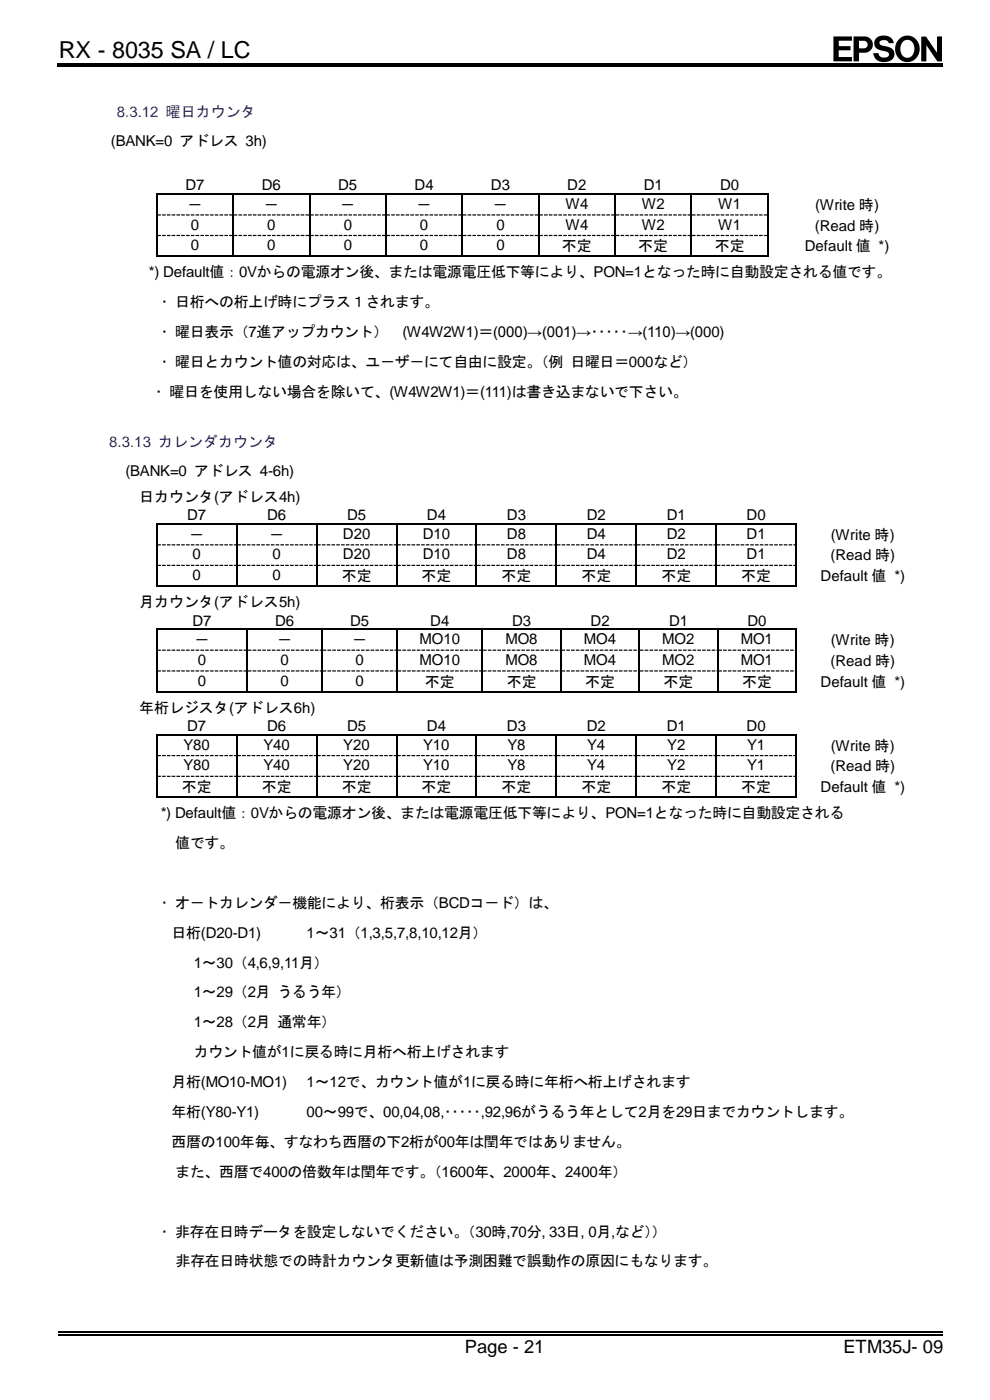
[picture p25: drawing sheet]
<svg xmlns="http://www.w3.org/2000/svg" width="210mm" height="297mm" viewBox="0 0 210 297" stroke-linecap="round" stroke-linejoin="round" font-family="sans-serif">
<defs><g id="words">
<text font-size="5" x="12.5" y="12.2">RX - 8035 SA / LC</text>
<g font-size="3.9">
<text x="98.6" y="286.9">Page - 21</text>
<text x="178.9" y="286.9">ETM35J- 09</text>
</g>
<g font-size="3.2" fill="#00f">
<text x="24.8" y="24.8">8.3.12 曜日カウンタ</text>
<text x="23.2" y="94.8">8.3.13 カレンダカウンタ</text>
</g>
<g font-size="3.2">
<text x="23.5" y="31.1">(BANK=0 アドレス 3h)</text>
<text x="39.3" y="40.4">D7</text>
<text x="55.5" y="40.4">D6</text>
<text x="71.7" y="40.4">D5</text>
<text x="87.9" y="40.4">D4</text>
<text x="104.2" y="40.4">D3</text>
<text x="120.3" y="40.4">D2</text>
<text x="136.5" y="40.4">D1</text>
<text x="152.8" y="40.4">D0</text>
<text x="39.8" y="44.5">－</text>
<text x="56" y="44.5">－</text>
<text x="72.2" y="44.5">－</text>
<text x="88.4" y="44.5">－</text>
<text x="104.6" y="44.5">－</text>
<text x="120" y="44.3">W4</text>
<text x="136.2" y="44.3">W2</text>
<text x="152.4" y="44.3">W1</text>
<text x="172.9" y="44.5">(Write 時)</text>
<text x="40.5" y="48.7">0</text>
<text x="40.5" y="53.1">0</text>
<text x="56.7" y="48.7">0</text>
<text x="56.7" y="53.1">0</text>
<text x="72.9" y="48.7">0</text>
<text x="72.9" y="53.1">0</text>
<text x="89.1" y="48.7">0</text>
<text x="89.1" y="53.1">0</text>
<text x="105.3" y="48.7">0</text>
<text x="105.3" y="53.1">0</text>
<text x="119.2" y="53.3">不定</text>
<text x="120" y="48.7">W4</text>
<text x="135.4" y="53.3">不定</text>
<text x="136.2" y="48.7">W2</text>
<text x="151.6" y="53.3">不定</text>
<text x="152.4" y="48.7">W1</text>
<text x="170.7" y="53.3">Default 値 *)</text>
<text x="172.8" y="48.9">(Read 時)</text>
<text x="31.6" y="58.8">*) Default値：0Vからの電源オン後、または電源電圧低下等により、PON=1となった時に自動設定される値です。</text>
<text x="34.1" y="65.2">･ 日桁への桁上げ時にプラス１されます。</text>
<text x="34.1" y="71.5">･ 曜日表示（7進アップカウント）</text>
<text x="85.4" y="71.5">(W4W2W1)＝(000)→(001)→･････→(110)→(000)</text>
<text x="34.1" y="77.9">･ 曜日とカウント値の対応は、ユ－ザ－にて自由に設定。</text>
<text x="113.2" y="77.9">（例 日曜日＝000など）</text>
<text x="32.9" y="84.1">･ 曜日を使用しない場合を除いて、(W4W2W1)＝(111)は書き込まないで下さい。</text>
<text x="26.6" y="101.1">(BANK=0 アドレス 4-6h)</text>
<text x="29.5" y="106.5">日カウンタ(アドレス4h)</text>
<text x="39.7" y="110.4">D7</text>
<text x="56.6" y="110.4">D6</text>
<text x="73.6" y="110.4">D5</text>
<text x="90.6" y="110.4">D4</text>
<text x="107.5" y="110.4">D3</text>
<text x="124.5" y="110.4">D2</text>
<text x="141.5" y="110.4">D1</text>
<text x="158.4" y="110.4">D0</text>
<text x="40.1" y="114.5">－</text>
<text x="40.9" y="118.7">0</text>
<text x="57.1" y="114.5">－</text>
<text x="57.8" y="118.7">0</text>
<text x="72.7" y="114.3">D20</text>
<text x="72.7" y="118.7">D20</text>
<text x="89.7" y="114.3">D10</text>
<text x="89.7" y="118.7">D10</text>
<text x="107.5" y="114.3">D8</text>
<text x="107.5" y="118.7">D8</text>
<text x="124.5" y="114.3">D4</text>
<text x="124.5" y="118.7">D4</text>
<text x="141.5" y="114.3">D2</text>
<text x="141.5" y="118.7">D2</text>
<text x="158.4" y="114.3">D1</text>
<text x="158.4" y="118.7">D1</text>
<text x="176.2" y="118.9">(Read 時)</text>
<text x="176.3" y="114.5">(Write 時)</text>
<text x="40.9" y="123.1">0</text>
<text x="57.8" y="123.1">0</text>
<text x="72.5" y="123.3">不定</text>
<text x="89.4" y="123.3">不定</text>
<text x="106.4" y="123.3">不定</text>
<text x="123.3" y="123.3">不定</text>
<text x="140.3" y="123.3">不定</text>
<text x="157.3" y="123.3">不定</text>
<text x="174.1" y="123.3">Default 値 *)</text>
<text x="29.5" y="128.8">月カウンタ(アドレス5h)</text>
<text x="40.8" y="132.7">D7</text>
<text x="41.3" y="136.9">－</text>
<text x="58.4" y="132.7">D6</text>
<text x="58.8" y="136.9">－</text>
<text x="74.3" y="132.7">D5</text>
<text x="74.7" y="136.9">－</text>
<text x="89" y="136.7">MO10</text>
<text x="91.3" y="132.7">D4</text>
<text x="107.2" y="136.7">MO8</text>
<text x="108.6" y="132.7">D3</text>
<text x="123.8" y="136.7">MO4</text>
<text x="125.3" y="132.7">D2</text>
<text x="140.5" y="136.7">MO2</text>
<text x="141.9" y="132.7">D1</text>
<text x="157.1" y="136.7">MO1</text>
<text x="158.6" y="132.7">D0</text>
<text x="176.3" y="136.9">(Write 時)</text>
<text x="42" y="141">0</text>
<text x="59.5" y="141">0</text>
<text x="75.4" y="141">0</text>
<text x="89" y="141">MO10</text>
<text x="107.2" y="141">MO8</text>
<text x="123.8" y="141">MO4</text>
<text x="140.5" y="141">MO2</text>
<text x="157.1" y="141">MO1</text>
<text x="176.2" y="141.2">(Read 時)</text>
<text x="42" y="145.4">0</text>
<text x="59.5" y="145.4">0</text>
<text x="75.4" y="145.4">0</text>
<text x="90.1" y="145.6">不定</text>
<text x="107.5" y="145.6">不定</text>
<text x="124.1" y="145.6">不定</text>
<text x="140.8" y="145.6">不定</text>
<text x="157.4" y="145.6">不定</text>
<text x="174.1" y="145.6">Default 値 *)</text>
<text x="29.5" y="151.2">年桁レジスタ(アドレス6h)</text>
<text x="39.7" y="155.1">D7</text>
<text x="56.6" y="155.1">D6</text>
<text x="73.6" y="155.1">D5</text>
<text x="90.6" y="155.1">D4</text>
<text x="107.5" y="155.1">D3</text>
<text x="124.5" y="155.1">D2</text>
<text x="141.5" y="155.1">D1</text>
<text x="158.4" y="155.1">D0</text>
<text x="38.9" y="159">Y80</text>
<text x="55.9" y="159">Y40</text>
<text x="72.8" y="159">Y20</text>
<text x="89.8" y="159">Y10</text>
<text x="107.6" y="159">Y8</text>
<text x="124.6" y="159">Y4</text>
<text x="141.5" y="159">Y2</text>
<text x="158.5" y="159">Y1</text>
<text x="176.3" y="159.2">(Write 時)</text>
<text x="38.9" y="163.4">Y80</text>
<text x="55.9" y="163.4">Y40</text>
<text x="72.8" y="163.4">Y20</text>
<text x="89.8" y="163.4">Y10</text>
<text x="107.6" y="163.4">Y8</text>
<text x="124.6" y="163.4">Y4</text>
<text x="141.5" y="163.4">Y2</text>
<text x="158.5" y="163.4">Y1</text>
<text x="176.2" y="163.6">(Read 時)</text>
<text x="34.1" y="173.5">*) Default値：0Vからの電源オン後、または電源電圧低下等により、PON=1となった時に自動設定される</text>
<text x="38.6" y="168">不定</text>
<text x="55.5" y="168">不定</text>
<text x="72.5" y="168">不定</text>
<text x="89.4" y="168">不定</text>
<text x="106.4" y="168">不定</text>
<text x="123.3" y="168">不定</text>
<text x="140.3" y="168">不定</text>
<text x="157.3" y="168">不定</text>
<text x="174.1" y="168">Default 値 *)</text>
<text x="37.2" y="179.9">値です。</text>
<text x="34.1" y="192.6">･ オ－トカレンダ－機能により、桁表示（BCDコ－ド）は、</text>
<text x="36.4" y="198.9">日桁(D20-D1)</text>
<text x="65" y="198.9">1～31（1,3,5,7,8,10,12月）</text>
<text x="41.1" y="205.3">1～30（4,6,9,11月）</text>
<text x="41.1" y="211.6">1～29（2月 うるう年）</text>
<text x="41.1" y="218">1～28（2月 通常年）</text>
<text x="41.1" y="224.3">カウント値が1に戻る時に月桁へ桁上げされます</text>
<text x="36.4" y="230.7">月桁(MO10-MO1)</text>
<text x="65" y="230.7">1～12で、カウント値が1に戻る時に年桁へ桁上げされます</text>
<text x="36.4" y="237">年桁(Y80-Y1)</text>
<text x="65" y="237">00～99で、00,04,08,･････,92,96がうるう年として2月を29日までカウントします。</text>
<text x="36.4" y="243.4">西暦の100年毎、すなわち西暦の下2桁が00年は閏年ではありません。</text>
<text x="37.2" y="249.7">また、西暦で400の倍数年は閏年です。</text>
<text x="90.5" y="249.7">（1600年、2000年、2400年）</text>
<text x="34.1" y="262.4">･ 非存在日時データを設定しないでください。</text>
<text x="97.7" y="262.4">（30時,70分, 33日, 0月,など）</text>
<text x="138.2" y="262.4">）</text>
<text x="37.3" y="268.7">非存在日時状態での時計カウンタ更新値は予測困難で誤動作の原因にもなります。</text>
</g>
</g></defs>
<path d="M176.7 7.5h23.2v5.8h-23.2z" fill-rule="evenodd" fill="#fff" stroke="#fff" stroke-width=".21"/>
<g fill="#000">
<path d="M99.8 13.4h.7v.2h-.7z" fill-rule="evenodd"/>
<path d="M99.8 13.9h.7v.2h-.7z" fill-rule="evenodd"/>
<path d="M176.8 7.7h3.9v.9h-2.8v1.2h2.5v.9h-2.5v1.4h2.8v.9h-3.9z" fill-rule="evenodd"/>
<path d="M181.1 7.7h1.3l-.2 1v1.6h1.1a.8 .8 0 0 0 .8-.8 .8 .8 0 0 0-.8-.8h-1.1l.2-1h1a1.73 1.73 0 0 1 1.8 1.8 1.73 1.73 0 0 1-1.8 1.7h-1.2v1.8h-1.1z" fill-rule="evenodd"/>
<path d="M185.9 8.1a2.24 2.24 0 0 1 3.7 1l-1.1 .1a1.09 1.09 0 0 0-.9-.7 1.09 1.09 0 0 0-1 .6 1.07 1.07 0 0 0 1.2 .7 1.77 1.77 0 0 1 1.9 2.1 2.36 2.36 0 0 1-2.5 1.3 2.36 2.36 0 0 1-1.9-1.9h1a1.22 1.22 0 0 0 1.1 .9 1.22 1.22 0 0 0 1.2-.7l-.2-.4a6.5 6.5 0 0 1-2.7-1.1l-.2-1z" fill-rule="evenodd"/>
<path d="M190.7 8.3l.9-.6 .9-.2v1a2.02 2.02 0 0 0-1.2 3 1.46 1.46 0 0 0 1.8 .6 1.46 1.46 0 0 0 .9-1.6l-.2-1.1a1.38 1.38 0 0 0-1.3-.9v-1a2.78 2.78 0 0 1 2.6 3.4 2.78 2.78 0 0 1-3.8 2 2.94 2.94 0 0 1-.6-4.6z" fill-rule="evenodd"/>
<path d="M195.4 7.8h1l2.4 3.4v-3.5h1v5.3h-1l-2.3-3.4v3.4h-1.1z" fill-rule="evenodd"/>
<path d="M33.1 41.1h.3v.2h-.3z" fill-rule="evenodd"/>
<path d="M33.1 41.1h.3v.2h-.3z" fill-rule="evenodd"/>
<path d="M33.1 45.5h.3v.2h-.3z" fill-rule="evenodd"/>
<path d="M33.1 49.8h.3v.3h-.3z" fill-rule="evenodd"/>
<path d="M33.1 54.2h.3v.3h-.3z" fill-rule="evenodd"/>
<path d="M33.1 54.2h.3v.3h-.3z" fill-rule="evenodd"/>
<path d="M33.4 41.1h.2v.2h-.2z" fill-rule="evenodd"/>
<path d="M49.3 41.1h.3v.2h-.3z" fill-rule="evenodd"/>
<path d="M49.3 45.5h.3v.2h-.3z" fill-rule="evenodd"/>
<path d="M49.3 49.8h.3v.3h-.3z" fill-rule="evenodd"/>
<path d="M49.3 54.2h.3v.3h-.3z" fill-rule="evenodd"/>
<path d="M49.6 41.1h.2v.2h-.2z" fill-rule="evenodd"/>
<path d="M65.5 41.1h.3v.2h-.3z" fill-rule="evenodd"/>
<path d="M65.5 45.5h.3v.2h-.3z" fill-rule="evenodd"/>
<path d="M65.5 49.8h.3v.3h-.3z" fill-rule="evenodd"/>
<path d="M65.5 54.2h.3v.3h-.3z" fill-rule="evenodd"/>
<path d="M65.8 41.1h.2v.2h-.2z" fill-rule="evenodd"/>
<path d="M81.7 41.1h.3v.2h-.3z" fill-rule="evenodd"/>
<path d="M81.7 45.5h.3v.2h-.3z" fill-rule="evenodd"/>
<path d="M81.7 49.8h.3v.3h-.3z" fill-rule="evenodd"/>
<path d="M81.7 54.2h.3v.3h-.3z" fill-rule="evenodd"/>
<path d="M82 41.1h.2v.2h-.2z" fill-rule="evenodd"/>
<path d="M97.9 41.1h.3v.2h-.3z" fill-rule="evenodd"/>
<path d="M97.9 45.5h.3v.2h-.3z" fill-rule="evenodd"/>
<path d="M97.9 49.8h.3v.3h-.3z" fill-rule="evenodd"/>
<path d="M97.9 54.2h.3v.3h-.3z" fill-rule="evenodd"/>
<path d="M98.2 41.1h.2v.2h-.2z" fill-rule="evenodd"/>
<path d="M114.1 41.1h.3v.2h-.3z" fill-rule="evenodd"/>
<path d="M114.1 45.5h.3v.2h-.3z" fill-rule="evenodd"/>
<path d="M114.1 49.8h.3v.3h-.3z" fill-rule="evenodd"/>
<path d="M114.1 54.2h.3v.3h-.3z" fill-rule="evenodd"/>
<path d="M114.4 41.1h.3v.2h-.3z" fill-rule="evenodd"/>
<path d="M130.4 41.1h.2v.2h-.2z" fill-rule="evenodd"/>
<path d="M130.4 45.5h.2v.2h-.2z" fill-rule="evenodd"/>
<path d="M130.4 49.8h.2v.3h-.2z" fill-rule="evenodd"/>
<path d="M130.4 54.2h.2v.3h-.2z" fill-rule="evenodd"/>
<path d="M130.6 41.1h.3v.2h-.3z" fill-rule="evenodd"/>
<path d="M146.5 41.1h.3v.2h-.3z" fill-rule="evenodd"/>
<path d="M146.5 45.5h.3v.2h-.3z" fill-rule="evenodd"/>
<path d="M146.5 49.8h.3v.3h-.3z" fill-rule="evenodd"/>
<path d="M146.5 54.2h.3v.3h-.3z" fill-rule="evenodd"/>
<path d="M146.8 41.1h.2v.2h-.2z" fill-rule="evenodd"/>
<path d="M162.8 41.1h.2v.2h-.2z" fill-rule="evenodd"/>
<path d="M162.8 41.1h.2v.2h-.2z" fill-rule="evenodd"/>
<path d="M162.8 45.5h.2v.2h-.2z" fill-rule="evenodd"/>
<path d="M162.8 49.8h.2v.3h-.2z" fill-rule="evenodd"/>
<path d="M162.8 54.2h.2v.3h-.2z" fill-rule="evenodd"/>
<path d="M162.8 54.2h.2v.3h-.2z" fill-rule="evenodd"/>
<path d="M33.1 111.1h.3v.2h-.3z" fill-rule="evenodd"/>
<path d="M33.1 111.1h.3v.2h-.3z" fill-rule="evenodd"/>
<path d="M33.1 115.5h.3v.2h-.3z" fill-rule="evenodd"/>
<path d="M33.4 111.1h.2v.2h-.2z" fill-rule="evenodd"/>
<path d="M50.1 111.1h.2v.2h-.2z" fill-rule="evenodd"/>
<path d="M50.1 115.5h.2v.2h-.2z" fill-rule="evenodd"/>
<path d="M50.3 111.1h.3v.2h-.3z" fill-rule="evenodd"/>
<path d="M67 111.1h.3v.2h-.3z" fill-rule="evenodd"/>
<path d="M67 115.5h.3v.2h-.3z" fill-rule="evenodd"/>
<path d="M67.3 111.1h.2v.2h-.2z" fill-rule="evenodd"/>
<path d="M84 111.1h.3v.2h-.3z" fill-rule="evenodd"/>
<path d="M84 115.5h.3v.2h-.3z" fill-rule="evenodd"/>
<path d="M84.3 111.1h.2v.2h-.2z" fill-rule="evenodd"/>
<path d="M100.9 111.1h.3v.2h-.3z" fill-rule="evenodd"/>
<path d="M100.9 115.5h.3v.2h-.3z" fill-rule="evenodd"/>
<path d="M101.2 111.1h.2v.2h-.2z" fill-rule="evenodd"/>
<path d="M117.9 111.1h.2v.2h-.2z" fill-rule="evenodd"/>
<path d="M117.9 115.5h.2v.2h-.2z" fill-rule="evenodd"/>
<path d="M118.1 111.1h.3v.2h-.3z" fill-rule="evenodd"/>
<path d="M134.9 111.1h.2v.2h-.2z" fill-rule="evenodd"/>
<path d="M134.9 115.5h.2v.2h-.2z" fill-rule="evenodd"/>
<path d="M135.1 111.1h.3v.2h-.3z" fill-rule="evenodd"/>
<path d="M151.8 111.1h.2v.2h-.2z" fill-rule="evenodd"/>
<path d="M151.8 115.5h.2v.2h-.2z" fill-rule="evenodd"/>
<path d="M152 111.1h.3v.2h-.3z" fill-rule="evenodd"/>
<path d="M168.8 111.1h.2v.2h-.2z" fill-rule="evenodd"/>
<path d="M168.8 111.1h.2v.2h-.2z" fill-rule="evenodd"/>
<path d="M168.8 115.5h.2v.2h-.2z" fill-rule="evenodd"/>
<path d="M33.1 119.8h.3v.3h-.3z" fill-rule="evenodd"/>
<path d="M33.1 124.2h.3v.3h-.3z" fill-rule="evenodd"/>
<path d="M33.1 124.2h.3v.3h-.3z" fill-rule="evenodd"/>
<path d="M33.1 133.4h.3v.3h-.3z" fill-rule="evenodd"/>
<path d="M33.1 133.4h.3v.3h-.3z" fill-rule="evenodd"/>
<path d="M33.1 137.8h.3v.3h-.3z" fill-rule="evenodd"/>
<path d="M33.4 133.4h.2v.3h-.2z" fill-rule="evenodd"/>
<path d="M50.1 119.8h.2v.3h-.2z" fill-rule="evenodd"/>
<path d="M50.1 124.2h.2v.3h-.2z" fill-rule="evenodd"/>
<path d="M52.3 133.4h.3v.3h-.3z" fill-rule="evenodd"/>
<path d="M52.3 137.8h.3v.3h-.3z" fill-rule="evenodd"/>
<path d="M52.6 133.4h.2v.3h-.2z" fill-rule="evenodd"/>
<path d="M67 119.8h.3v.3h-.3z" fill-rule="evenodd"/>
<path d="M67 124.2h.3v.3h-.3z" fill-rule="evenodd"/>
<path d="M68.2 133.4h.3v.3h-.3z" fill-rule="evenodd"/>
<path d="M68.2 137.8h.3v.3h-.3z" fill-rule="evenodd"/>
<path d="M68.5 133.4h.2v.3h-.2z" fill-rule="evenodd"/>
<path d="M84 119.8h.3v.3h-.3z" fill-rule="evenodd"/>
<path d="M84 124.2h.3v.3h-.3z" fill-rule="evenodd"/>
<path d="M84.1 133.4h.2v.3h-.2z" fill-rule="evenodd"/>
<path d="M84.1 137.8h.2v.3h-.2z" fill-rule="evenodd"/>
<path d="M84.3 133.4h.3v.3h-.3z" fill-rule="evenodd"/>
<path d="M100.9 119.8h.3v.3h-.3z" fill-rule="evenodd"/>
<path d="M100.9 124.2h.3v.3h-.3z" fill-rule="evenodd"/>
<path d="M102.2 133.4h.3v.3h-.3z" fill-rule="evenodd"/>
<path d="M102.2 137.8h.3v.3h-.3z" fill-rule="evenodd"/>
<path d="M102.5 133.4h.2v.3h-.2z" fill-rule="evenodd"/>
<path d="M117.9 119.8h.2v.3h-.2z" fill-rule="evenodd"/>
<path d="M117.9 124.2h.2v.3h-.2z" fill-rule="evenodd"/>
<path d="M118.9 133.4h.2v.3h-.2z" fill-rule="evenodd"/>
<path d="M118.9 137.8h.2v.3h-.2z" fill-rule="evenodd"/>
<path d="M119.1 133.4h.3v.3h-.3z" fill-rule="evenodd"/>
<path d="M134.9 119.8h.2v.3h-.2z" fill-rule="evenodd"/>
<path d="M134.9 124.2h.2v.3h-.2z" fill-rule="evenodd"/>
<path d="M135.5 133.4h.2v.3h-.2z" fill-rule="evenodd"/>
<path d="M135.5 137.8h.2v.3h-.2z" fill-rule="evenodd"/>
<path d="M135.7 133.4h.3v.3h-.3z" fill-rule="evenodd"/>
<path d="M151.8 119.8h.2v.3h-.2z" fill-rule="evenodd"/>
<path d="M151.8 124.2h.2v.3h-.2z" fill-rule="evenodd"/>
<path d="M152.1 133.4h.3v.3h-.3z" fill-rule="evenodd"/>
<path d="M152.1 137.8h.3v.3h-.3z" fill-rule="evenodd"/>
<path d="M152.4 133.4h.2v.3h-.2z" fill-rule="evenodd"/>
<path d="M168.8 119.8h.2v.3h-.2z" fill-rule="evenodd"/>
<path d="M168.8 124.2h.2v.3h-.2z" fill-rule="evenodd"/>
<path d="M168.8 124.2h.2v.3h-.2z" fill-rule="evenodd"/>
<path d="M168.8 133.4h.2v.3h-.2z" fill-rule="evenodd"/>
<path d="M168.8 133.4h.2v.3h-.2z" fill-rule="evenodd"/>
<path d="M168.8 137.8h.2v.3h-.2z" fill-rule="evenodd"/>
<path d="M33.1 142.2h.3v.3h-.3z" fill-rule="evenodd"/>
<path d="M33.1 146.6h.3v.2h-.3z" fill-rule="evenodd"/>
<path d="M33.1 146.6h.3v.2h-.3z" fill-rule="evenodd"/>
<path d="M33.1 155.8h.3v.3h-.3z" fill-rule="evenodd"/>
<path d="M33.1 155.8h.3v.3h-.3z" fill-rule="evenodd"/>
<path d="M33.4 155.8h.2v.3h-.2z" fill-rule="evenodd"/>
<path d="M50.1 155.8h.2v.3h-.2z" fill-rule="evenodd"/>
<path d="M50.3 155.8h.3v.3h-.3z" fill-rule="evenodd"/>
<path d="M52.3 142.2h.3v.3h-.3z" fill-rule="evenodd"/>
<path d="M52.3 146.6h.3v.2h-.3z" fill-rule="evenodd"/>
<path d="M67 155.8h.3v.3h-.3z" fill-rule="evenodd"/>
<path d="M67.3 155.8h.2v.3h-.2z" fill-rule="evenodd"/>
<path d="M68.2 142.2h.3v.3h-.3z" fill-rule="evenodd"/>
<path d="M68.2 146.6h.3v.2h-.3z" fill-rule="evenodd"/>
<path d="M84 155.8h.3v.3h-.3z" fill-rule="evenodd"/>
<path d="M84.1 142.2h.2v.3h-.2z" fill-rule="evenodd"/>
<path d="M84.1 146.6h.2v.2h-.2z" fill-rule="evenodd"/>
<path d="M84.3 155.8h.2v.3h-.2z" fill-rule="evenodd"/>
<path d="M100.9 155.8h.3v.3h-.3z" fill-rule="evenodd"/>
<path d="M101.2 155.8h.2v.3h-.2z" fill-rule="evenodd"/>
<path d="M102.2 142.2h.3v.3h-.3z" fill-rule="evenodd"/>
<path d="M102.2 146.6h.3v.2h-.3z" fill-rule="evenodd"/>
<path d="M117.9 155.8h.2v.3h-.2z" fill-rule="evenodd"/>
<path d="M118.1 155.8h.3v.3h-.3z" fill-rule="evenodd"/>
<path d="M118.9 142.2h.2v.3h-.2z" fill-rule="evenodd"/>
<path d="M118.9 146.6h.2v.2h-.2z" fill-rule="evenodd"/>
<path d="M134.9 155.8h.2v.3h-.2z" fill-rule="evenodd"/>
<path d="M135.1 155.8h.3v.3h-.3z" fill-rule="evenodd"/>
<path d="M135.5 142.2h.2v.3h-.2z" fill-rule="evenodd"/>
<path d="M135.5 146.6h.2v.2h-.2z" fill-rule="evenodd"/>
<path d="M151.8 155.8h.2v.3h-.2z" fill-rule="evenodd"/>
<path d="M152 155.8h.3v.3h-.3z" fill-rule="evenodd"/>
<path d="M152.1 142.2h.3v.3h-.3z" fill-rule="evenodd"/>
<path d="M152.1 146.6h.3v.2h-.3z" fill-rule="evenodd"/>
<path d="M168.8 142.2h.2v.3h-.2z" fill-rule="evenodd"/>
<path d="M168.8 146.6h.2v.2h-.2z" fill-rule="evenodd"/>
<path d="M168.8 146.6h.2v.2h-.2z" fill-rule="evenodd"/>
<path d="M168.8 155.8h.2v.3h-.2z" fill-rule="evenodd"/>
<path d="M168.8 155.8h.2v.3h-.2z" fill-rule="evenodd"/>
<path d="M33.1 160.2h.3v.2h-.3z" fill-rule="evenodd"/>
<path d="M33.1 164.6h.3v.2h-.3z" fill-rule="evenodd"/>
<path d="M33.1 168.9h.3v.3h-.3z" fill-rule="evenodd"/>
<path d="M33.1 168.9h.3v.3h-.3z" fill-rule="evenodd"/>
<path d="M50.1 160.2h.2v.2h-.2z" fill-rule="evenodd"/>
<path d="M50.1 164.6h.2v.2h-.2z" fill-rule="evenodd"/>
<path d="M50.1 168.9h.2v.3h-.2z" fill-rule="evenodd"/>
<path d="M67 160.2h.3v.2h-.3z" fill-rule="evenodd"/>
<path d="M67 164.6h.3v.2h-.3z" fill-rule="evenodd"/>
<path d="M67 168.9h.3v.3h-.3z" fill-rule="evenodd"/>
<path d="M84 160.2h.3v.2h-.3z" fill-rule="evenodd"/>
<path d="M84 164.6h.3v.2h-.3z" fill-rule="evenodd"/>
<path d="M84 168.9h.3v.3h-.3z" fill-rule="evenodd"/>
<path d="M100.9 160.2h.3v.2h-.3z" fill-rule="evenodd"/>
<path d="M100.9 164.6h.3v.2h-.3z" fill-rule="evenodd"/>
<path d="M100.9 168.9h.3v.3h-.3z" fill-rule="evenodd"/>
<path d="M117.9 160.2h.2v.2h-.2z" fill-rule="evenodd"/>
<path d="M117.9 164.6h.2v.2h-.2z" fill-rule="evenodd"/>
<path d="M117.9 168.9h.2v.3h-.2z" fill-rule="evenodd"/>
<path d="M134.9 160.2h.2v.2h-.2z" fill-rule="evenodd"/>
<path d="M134.9 164.6h.2v.2h-.2z" fill-rule="evenodd"/>
<path d="M134.9 168.9h.2v.3h-.2z" fill-rule="evenodd"/>
<path d="M151.8 160.2h.2v.2h-.2z" fill-rule="evenodd"/>
<path d="M151.8 164.6h.2v.2h-.2z" fill-rule="evenodd"/>
<path d="M151.8 168.9h.2v.3h-.2z" fill-rule="evenodd"/>
<path d="M168.8 160.2h.2v.2h-.2z" fill-rule="evenodd"/>
<path d="M168.8 164.6h.2v.2h-.2z" fill-rule="evenodd"/>
<path d="M168.8 168.9h.2v.3h-.2z" fill-rule="evenodd"/>
<path d="M168.8 168.9h.2v.3h-.2z" fill-rule="evenodd"/>
<path d="M75.5 282.5h.8v.3h-.8z" fill-rule="evenodd"/>
<path d="M75.5 283h.8v.3h-.8z" fill-rule="evenodd"/>
<path d="M138.5 282.5h.8v.3h-.8z" fill-rule="evenodd"/>
<path d="M138.5 283h.8v.3h-.8z" fill-rule="evenodd"/>
</g>
<g fill="none" stroke="#000" stroke-width=".25">
<path d="M12.2 14h87.8M12.2 13.5h87.8M100.5 14h99.6M100.5 13.5h99.6M33.2 41.3v4.2M33.2 45.7v4.1M33.2 50.1v4.1M33.4 54.4h15.9M33.6 41.2h15.7M49.5 41.3v4.2M49.5 45.7v4.1M49.5 50.1v4.1"/>
<path d="M49.6 54.4h15.9M49.8 41.2h15.7M65.7 41.3v4.2M65.7 45.7v4.1M65.7 50.1v4.1M65.8 54.4h15.9M66 41.2h15.7M81.8 41.3v4.2M81.8 45.7v4.1M81.8 50.1v4.1M82 54.4h15.9M82.2 41.2h15.7"/>
<path d="M98.1 41.3v4.2M98.1 45.7v4.1M98.1 50.1v4.1M98.2 54.4h15.9M98.4 41.2h15.7M114.3 41.3v4.2M114.3 45.7v4.1M114.3 50.1v4.1M114.4 54.4h16M114.7 41.2h15.7M130.5 41.3v4.2M130.5 45.7v4.1"/>
<path d="M130.5 50.1v4.1M130.6 54.4h15.9M130.9 41.2h15.6M146.7 41.3v4.2M146.7 45.7v4.1M146.7 50.1v4.1M146.8 54.4h16M147 41.2h15.8M162.9 41.3v4.2M162.9 45.7v4.1M162.9 50.1v4.1M33.2 111.3v4.2"/>
<path d="M33.2 115.7v4.1M33.6 111.2h16.5M50.2 111.3v4.2M50.2 115.7v4.1M50.6 111.2h16.4M67.1 111.3v4.2M67.1 115.7v4.1M67.5 111.2h16.5M84.1 111.3v4.2M84.1 115.7v4.1M84.5 111.2h16.4M101.1 111.3v4.2"/>
<path d="M101.1 115.7v4.1M101.4 111.2h16.5M118.4 111.2h16.5M135 111.3v4.2M135 115.7v4.1M135.4 111.2h16.4M151.9 111.3v4.2M151.9 115.7v4.1M152.3 111.2h16.5M168.9 111.3v4.2M168.9 115.7v4.1M33.2 120.1v4.1"/>
<path d="M33.2 133.7v4.1M33.2 138.1v4.1M33.4 124.4h16.7M33.6 133.5h18.7M50.2 120.1v4.1M50.3 124.4h16.7M52.5 133.7v4.1M52.5 138.1v4.1M52.8 133.5h15.4M67.1 120.1v4.1M67.3 124.4h16.7M68.3 133.7v4.1"/>
<path d="M68.3 138.1v4.1M68.7 133.5h15.4M84.1 120.1v4.1M84.2 133.7v4.1M84.2 138.1v4.1M84.3 124.4h16.6M84.6 133.5h17.6M101.1 120.1v4.1M101.2 124.4h16.7M102.3 133.7v4.1M102.3 138.1v4.1M102.7 133.5h16.2"/>
<path d="M118.1 124.4h16.8M119 133.7v4.1M119 138.1v4.1M119.4 133.5h16.1M135 120.1v4.1M135.1 124.4h16.7M135.6 133.7v4.1M135.6 138.1v4.1M136 133.5h16.1M151.9 120.1v4.1M152 124.4h16.8M152.3 133.7v4.1"/>
<path d="M152.3 138.1v4.1M152.6 133.5h16.2M168.9 120.1v4.1M168.9 133.7v4.1M168.9 138.1v4.1M33.2 142.5v4.1M33.2 156.1v4.1M33.4 146.7h18.9M33.6 155.9h16.5M50.2 156.1v4.1M50.6 155.9h16.4M52.5 142.5v4.1"/>
<path d="M52.6 146.7h15.6M67.1 156.1v4.1M67.5 155.9h16.5M68.3 142.5v4.1M68.5 146.7h15.6M84.1 156.1v4.1M84.2 142.5v4.1M84.3 146.7h17.9M84.5 155.9h16.4M101.1 156.1v4.1M101.4 155.9h16.5M102.3 142.5v4.1"/>
<path d="M102.5 146.7h16.4M118.4 155.9h16.5M119 142.5v4.1M119.1 146.7h16.4M135 156.1v4.1M135.4 155.9h16.4M135.6 142.5v4.1M135.7 146.7h16.4M151.9 156.1v4.1M152.3 142.5v4.1M152.3 155.9h16.5M152.4 146.7h16.4"/>
<path d="M168.9 142.5v4.1M168.9 156.1v4.1M33.2 160.4v4.2M33.2 164.8v4.1M33.4 169.1h16.7M50.2 160.4v4.2M50.2 164.8v4.1M50.3 169.1h16.7M67.1 160.4v4.2M67.1 164.8v4.1M67.3 169.1h16.7M84.1 160.4v4.2"/>
<path d="M84.1 164.8v4.1M84.3 169.1h16.6M101.1 160.4v4.2M101.1 164.8v4.1M101.2 169.1h16.7M118.1 169.1h16.8M135 160.4v4.2M135 164.8v4.1M135.1 169.1h16.7M151.9 160.4v4.2M151.9 164.8v4.1M152 169.1h16.8"/>
<path d="M168.9 160.4v4.2M168.9 164.8v4.1M12.5 282.7h63M12.5 283.2h63M76.3 282.7h62.2M76.3 283.2h62.2M139.3 282.7h60.8M139.3 283.2h60.8"/>
</g>
<g fill="none" stroke="#000" stroke-width=".25" stroke-dasharray=".8 .3" stroke-linecap="butt">
<path d="M33.4 45.6h15.9M33.4 50h15.9M49.6 45.6h15.9M49.6 50h15.9M65.8 45.6h15.9M65.8 50h15.9M82 45.6h15.9M82 50h15.9M98.2 45.6h15.9M98.2 50h15.9M114.4 45.6h16M114.4 50h16"/>
<path d="M130.6 45.6h15.9M130.6 50h15.9M146.8 45.6h16M146.8 50h16M33.4 115.6h16.7M33.4 119.9h16.7M50.3 115.6h16.7M50.3 119.9h16.7M67.3 115.6h16.7M67.3 119.9h16.7M84.3 115.6h16.6M84.3 119.9h16.6"/>
<path d="M101.2 115.6h16.7M101.2 119.9h16.7M118.1 115.6h16.8M118.1 119.9h16.8M135.1 115.6h16.7M135.1 119.9h16.7M152 115.6h16.8M152 119.9h16.8M33.4 137.9h18.9M52.6 137.9h15.6M68.5 137.9h15.6M84.3 137.9h17.9"/>
<path d="M102.5 137.9h16.4M119.1 137.9h16.4M135.7 137.9h16.4M152.4 137.9h16.4M33.4 142.3h18.9M52.6 142.3h15.6M68.5 142.3h15.6M84.3 142.3h17.9M102.5 142.3h16.4M119.1 142.3h16.4M135.7 142.3h16.4M152.4 142.3h16.4"/>
<path d="M33.4 160.3h16.7M33.4 164.7h16.7M50.3 160.3h16.7M50.3 164.7h16.7M67.3 160.3h16.7M67.3 164.7h16.7M84.3 160.3h16.6M84.3 164.7h16.6M101.2 160.3h16.7M101.2 164.7h16.7M118.1 160.3h16.8M118.1 164.7h16.8"/>
<path d="M135.1 160.3h16.7M135.1 164.7h16.7M152 160.3h16.8M152 164.7h16.8"/>
</g>
<path d="M118 111.3v4.2M118 115.7v4.1M118 120.1v4.1M118 156.1v4.1M118 160.4v4.2M118 164.8v4.1" fill="none" stroke="#000" stroke-width=".26"/>
<use href="#words"/>
</svg>
